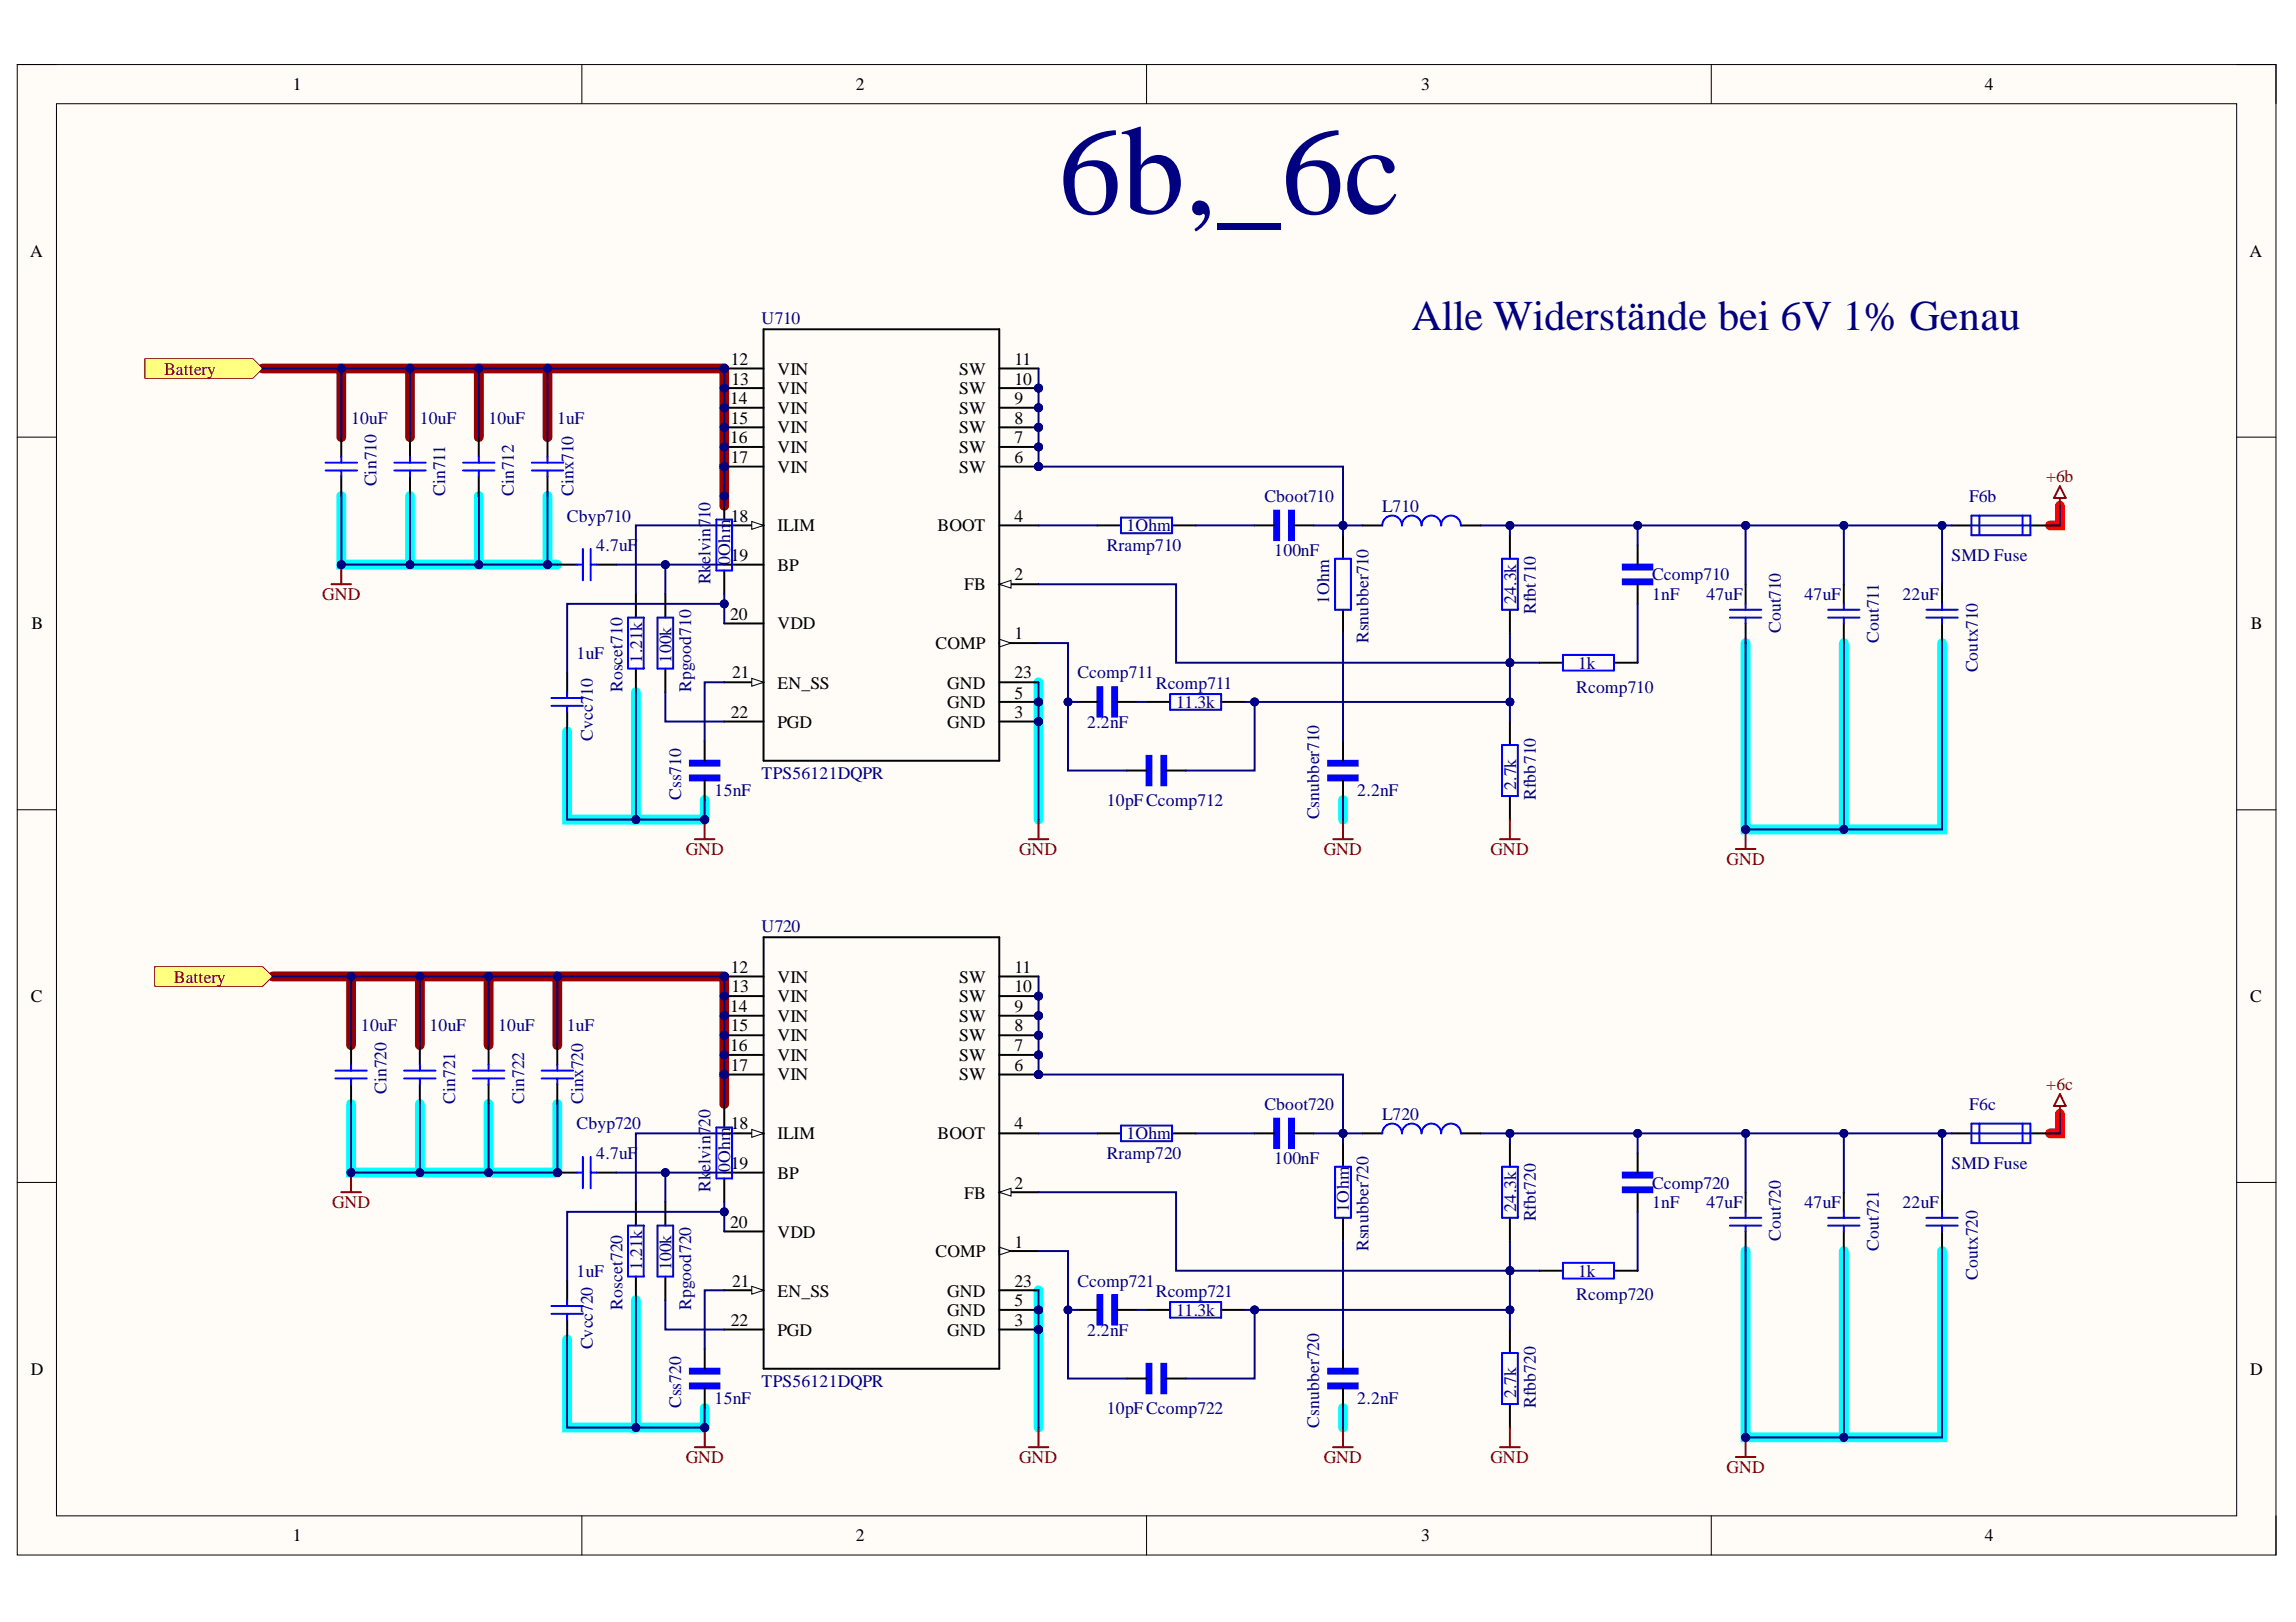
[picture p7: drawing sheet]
<svg xmlns="http://www.w3.org/2000/svg" width="297mm" height="210mm" viewBox="0 0 297 210" stroke-linecap="round" stroke-linejoin="round" font-family="sans-serif">
<defs><g id="words">
<text font-size="16.5" fill="#000080" x="136.9" y="27.6">6b,_6c</text>
<text font-size="5.5" fill="#000080" x="182.6" y="42.7">Alle Widerstände bei 6V 1% Genau</text>
<g font-size="2.3">
<text x="37.9" y="11.7">1</text>
<text x="110.7" y="11.7">2</text>
<text x="183.9" y="11.7">3</text>
<text x="256.8" y="11.7">4</text>
<text x="3.9" y="33.3">A</text>
<text x="291" y="33.3">A</text>
<text x="94.6" y="47.2">12</text>
<text x="131.3" y="47.2">11</text>
<text x="94.5" y="52.3">14</text>
<text x="94.6" y="49.8">13</text>
<text x="100.6" y="48.5">VIN</text>
<text x="100.6" y="51">VIN</text>
<text x="100.6" y="53.6">VIN</text>
<text x="124.1" y="53.6">SW</text>
<text x="124.1" y="51">SW</text>
<text x="124.1" y="48.5">SW</text>
<text x="131.3" y="52.3">9</text>
<text x="131.3" y="49.8">10</text>
<text x="94.5" y="57.4">16</text>
<text x="94.6" y="54.8">15</text>
<text x="94.6" y="59.9">17</text>
<text x="100.6" y="56.1">VIN</text>
<text x="100.6" y="58.6">VIN</text>
<text x="124.1" y="58.6">SW</text>
<text x="124.1" y="56.1">SW</text>
<text x="131.3" y="59.9">6</text>
<text x="131.3" y="57.4">7</text>
<text x="131.3" y="54.8">8</text>
<text x="100.6" y="61.2">VIN</text>
<text x="124.1" y="61.2">SW</text>
<text x="94.6" y="67.5">18</text>
<text x="100.6" y="68.8">ILIM</text>
<text x="121.3" y="68.8">BOOT</text>
<text x="131.3" y="67.5">4</text>
<text x="94.6" y="72.6">19</text>
<text x="100.6" y="73.8">BP</text>
<text x="124.8" y="76.4">FB</text>
<text x="131.3" y="75.1">2</text>
<text x="4.1" y="81.4">B</text>
<text x="94.5" y="80.2">20</text>
<text x="100.6" y="81.4">VDD</text>
<text x="121" y="84">COMP</text>
<text x="131.3" y="82.7">1</text>
<text x="291.2" y="81.4">B</text>
<text x="94.7" y="87.8">21</text>
<text x="100.6" y="89.1">EN_SS</text>
<text x="122.6" y="89.1">GND</text>
<text x="131.3" y="87.8">23</text>
<text x="94.6" y="92.9">22</text>
<text x="100.6" y="94.2">PGD</text>
<text x="122.6" y="94.2">GND</text>
<text x="122.6" y="91.7">GND</text>
<text x="131.3" y="92.9">3</text>
<text x="131.3" y="90.4">5</text>
<text x="94.6" y="125.9">12</text>
<text x="131.3" y="125.9">11</text>
<text x="4" y="129.7">C</text>
<text x="94.5" y="130.9">14</text>
<text x="94.6" y="128.4">13</text>
<text x="100.6" y="127.1">VIN</text>
<text x="100.6" y="129.7">VIN</text>
<text x="124.1" y="129.7">SW</text>
<text x="124.1" y="127.1">SW</text>
<text x="131.3" y="130.9">9</text>
<text x="131.3" y="128.4">10</text>
<text x="291.1" y="129.7">C</text>
<text x="94.5" y="136">16</text>
<text x="94.6" y="133.5">15</text>
<text x="100.6" y="132.2">VIN</text>
<text x="100.6" y="134.7">VIN</text>
<text x="100.6" y="137.3">VIN</text>
<text x="124.1" y="137.3">SW</text>
<text x="124.1" y="134.7">SW</text>
<text x="124.1" y="132.2">SW</text>
<text x="131.3" y="136">7</text>
<text x="131.3" y="133.5">8</text>
<text x="94.6" y="138.6">17</text>
<text x="100.6" y="139.8">VIN</text>
<text x="124.1" y="139.8">SW</text>
<text x="131.3" y="138.6">6</text>
<text x="94.6" y="146.2">18</text>
<text x="100.6" y="147.4">ILIM</text>
<text x="121.3" y="147.4">BOOT</text>
<text x="131.3" y="146.2">4</text>
<text x="94.6" y="151.3">19</text>
<text x="100.6" y="152.6">BP</text>
<text x="124.8" y="155.1">FB</text>
<text x="131.3" y="153.8">2</text>
<text x="94.5" y="158.9">20</text>
<text x="100.6" y="160.2">VDD</text>
<text x="131.3" y="161.4">1</text>
<text x="94.7" y="166.5">21</text>
<text x="100.6" y="167.8">EN_SS</text>
<text x="121" y="162.7">COMP</text>
<text x="122.6" y="167.8">GND</text>
<text x="131.3" y="166.5">23</text>
<text x="94.6" y="171.6">22</text>
<text x="100.6" y="172.9">PGD</text>
<text x="122.6" y="172.9">GND</text>
<text x="122.6" y="170.3">GND</text>
<text x="131.3" y="171.6">3</text>
<text x="131.3" y="169">5</text>
<text x="4" y="177.9">D</text>
<text x="291.1" y="177.9">D</text>
<text x="37.9" y="199.5">1</text>
<text x="110.7" y="199.5">2</text>
<text x="183.9" y="199.5">3</text>
<text x="256.8" y="199.5">4</text>
</g>
<g font-size="2.3" fill="#000080">
<text x="98.5" y="41.9">U710</text>
<text x="45.4" y="54.8">10uF</text>
<text x="54.3" y="54.8">10uF</text>
<text x="63.2" y="54.8">10uF</text>
<text x="72.1" y="54.8">1uF</text>
<text x="48.7" y="62.9" transform="rotate(-90 48.7 62.9)">Cin710</text>
<text x="57.6" y="64.2" transform="rotate(-90 57.6 64.2)">Cin711</text>
<text x="66.5" y="64.2" transform="rotate(-90 66.5 64.2)">Cin712</text>
<text x="74.2" y="64.2" transform="rotate(-90 74.2 64.2)">Cinx710</text>
<text x="163.6" y="65">Cboot710</text>
<text x="254.8" y="65">F6b</text>
<text x="73.3" y="67.5">Cbyp710</text>
<text x="77.1" y="71.3">4.7uF</text>
<text x="143.2" y="71.3">Rramp710</text>
<text x="145.7" y="68.8">1Ohm</text>
<text x="164.8" y="72">100nF</text>
<text x="178.8" y="66.2">L710</text>
<text x="91.9" y="75.6" transform="rotate(-90 91.9 75.6)">Rk</text>
<text x="91.9" y="73" transform="rotate(-90 91.9 73)">elvin710</text>
<text x="94.5" y="73.1" transform="rotate(-90 94.5 73.1)">0Ohm</text>
<text x="213.7" y="77.6">1nF</text>
<text x="213.7" y="75.1">Ccomp710</text>
<text x="220.8" y="77.6">47uF</text>
<text x="233.4" y="77.6">47uF</text>
<text x="246.1" y="77.6">22uF</text>
<text x="252.5" y="72.6">SMD Fuse</text>
<text x="172" y="78.1" transform="rotate(-90 172 78.1)">1Ohm</text>
<text x="177" y="83.2" transform="rotate(-90 177 83.2)">Rsnubber710</text>
<text x="196.1" y="78.1" transform="rotate(-90 196.1 78.1)">24.3k</text>
<text x="198.7" y="79.4" transform="rotate(-90 198.7 79.4)">Rfbt710</text>
<text x="230.4" y="81.9" transform="rotate(-90 230.4 81.9)">Cout710</text>
<text x="243.1" y="83.2" transform="rotate(-90 243.1 83.2)">Cout711</text>
<text x="74.6" y="85.2">1uF</text>
<text x="80.5" y="89.6" transform="rotate(-90 80.5 89.6)">Roscet710</text>
<text x="83.1" y="85.8" transform="rotate(-90 83.1 85.8)">1.21k</text>
<text x="86.9" y="85.8" transform="rotate(-90 86.9 85.8)">100k</text>
<text x="89.4" y="89.6" transform="rotate(-90 89.4 89.6)">Rpgood710</text>
<text x="139.4" y="87.8">Ccomp711</text>
<text x="149.5" y="89.1">Rcomp711</text>
<text x="203.9" y="89.6">Rcomp710</text>
<text x="204.2" y="86.5">1k</text>
<text x="255.9" y="87" transform="rotate(-90 255.9 87)">Coutx710</text>
<text x="76.7" y="95.9" transform="rotate(-90 76.7 95.9)">Cvcc710</text>
<text x="140.7" y="94.2">2.2nF</text>
<text x="152.2" y="91.7">11.3k</text>
<text x="98.5" y="100.8">TPS56121DQPR</text>
<text x="88.1" y="103.5" transform="rotate(-90 88.1 103.5)">Css710</text>
<text x="92.4" y="103.1">15nF</text>
<text x="143.2" y="104.3">10pFCcomp712</text>
<text x="170.7" y="106" transform="rotate(-90 170.7 106)">Csnubber710</text>
<text x="175.6" y="103.1">2.2nF</text>
<text x="196.1" y="102.2" transform="rotate(-90 196.1 102.2)">2.7k</text>
<text x="198.7" y="103.5" transform="rotate(-90 198.7 103.5)">Rfbb710</text>
<text x="98.5" y="120.6">U720</text>
<text x="46.7" y="133.5">10uF</text>
<text x="55.6" y="133.5">10uF</text>
<text x="64.5" y="133.5">10uF</text>
<text x="73.3" y="133.5">1uF</text>
<text x="50" y="141.6" transform="rotate(-90 50 141.6)">Cin720</text>
<text x="58.9" y="142.9" transform="rotate(-90 58.9 142.9)">Cin721</text>
<text x="67.8" y="142.9" transform="rotate(-90 67.8 142.9)">Cin722</text>
<text x="75.4" y="142.9" transform="rotate(-90 75.4 142.9)">Cinx720</text>
<text x="163.6" y="143.6">Cboot720</text>
<text x="254.8" y="143.6">F6c</text>
<text x="74.6" y="146.2">Cbyp720</text>
<text x="145.7" y="147.4">1Ohm</text>
<text x="178.8" y="144.9">L720</text>
<text x="77.1" y="150">4.7uF</text>
<text x="91.9" y="154.3" transform="rotate(-90 91.9 154.3)">Rk</text>
<text x="91.9" y="151.6" transform="rotate(-90 91.9 151.6)">elvin720</text>
<text x="94.5" y="151.7" transform="rotate(-90 94.5 151.7)">0Ohm</text>
<text x="143.2" y="150">Rramp720</text>
<text x="164.8" y="150.6">100nF</text>
<text x="213.7" y="153.8">Ccomp720</text>
<text x="252.5" y="151.3">SMD Fuse</text>
<text x="174.5" y="156.8" transform="rotate(-90 174.5 156.8)">1Ohm</text>
<text x="177" y="161.9" transform="rotate(-90 177 161.9)">Rsnubber720</text>
<text x="196.1" y="156.8" transform="rotate(-90 196.1 156.8)">24.3k</text>
<text x="198.7" y="158.1" transform="rotate(-90 198.7 158.1)">Rfbt720</text>
<text x="213.7" y="156.4">1nF</text>
<text x="220.8" y="156.4">47uF</text>
<text x="230.4" y="160.6" transform="rotate(-90 230.4 160.6)">Cout720</text>
<text x="233.4" y="156.4">47uF</text>
<text x="243.1" y="161.9" transform="rotate(-90 243.1 161.9)">Cout721</text>
<text x="246.1" y="156.4">22uF</text>
<text x="74.6" y="165.2">1uF</text>
<text x="83.1" y="164.4" transform="rotate(-90 83.1 164.4)">1.21k</text>
<text x="86.9" y="164.4" transform="rotate(-90 86.9 164.4)">100k</text>
<text x="139.4" y="166.5">Ccomp721</text>
<text x="149.5" y="167.8">Rcomp721</text>
<text x="204.2" y="165.2">1k</text>
<text x="255.9" y="165.7" transform="rotate(-90 255.9 165.7)">Coutx720</text>
<text x="80.5" y="169.5" transform="rotate(-90 80.5 169.5)">Roscet720</text>
<text x="89.4" y="169.5" transform="rotate(-90 89.4 169.5)">Rpgood720</text>
<text x="140.7" y="172.9">2.2nF</text>
<text x="152.2" y="170.3">11.3k</text>
<text x="203.9" y="168.3">Rcomp720</text>
<text x="76.7" y="174.6" transform="rotate(-90 76.7 174.6)">Cvcc720</text>
<text x="98.5" y="179.4">TPS56121DQPR</text>
<text x="88.1" y="182.2" transform="rotate(-90 88.1 182.2)">Css720</text>
<text x="92.4" y="181.7">15nF</text>
<text x="143.2" y="183">10pFCcomp722</text>
<text x="170.7" y="184.8" transform="rotate(-90 170.7 184.8)">Csnubber720</text>
<text x="175.6" y="181.7">2.2nF</text>
<text x="196.1" y="181" transform="rotate(-90 196.1 181)">2.7k</text>
<text x="198.7" y="182.2" transform="rotate(-90 198.7 182.2)">Rfbb720</text>
</g>
<g font-size="2.3" fill="#800000">
<text x="21.2" y="48.5">Battery</text>
<text x="264.7" y="62.4">+6b</text>
<text x="41.7" y="77.6">GND</text>
<text x="88.7" y="110.7">GND</text>
<text x="131.9" y="110.7">GND</text>
<text x="171.3" y="110.7">GND</text>
<text x="192.8" y="110.7">GND</text>
<text x="223.4" y="111.9">GND</text>
<text x="22.5" y="127.1">Battery</text>
<text x="264.7" y="141.1">+6c</text>
<text x="43" y="156.4">GND</text>
<text x="88.7" y="189.3">GND</text>
<text x="131.9" y="189.3">GND</text>
<text x="171.3" y="189.3">GND</text>
<text x="192.8" y="189.3">GND</text>
<text x="223.4" y="190.6">GND</text>
</g>
</g></defs>
<path d="M2.2 8.4h292.2v192.8h-292.2z" fill-rule="evenodd" fill="#fffcf8"/>
<path d="M2.2 8.4h292.2v192.8h-292.2z" fill="none" stroke="#000" stroke-width=".13"/>
<path d="M7.3 13.4h282.1v182.8h-282.1z" fill-rule="evenodd" fill="#fffcf8"/>
<g fill="none" stroke="#000" stroke-width=".13">
<path d="M2.2 8.3h5.1M7.3 13.4h282.1v182.8h-282.1zM75.3 8.3v5.1M148.3 8.3v5.1M221.4 8.4v5M289.4 8.4h5v5M2.2 56.6h5.1M289.4 56.6h5M2.2 104.8h5.1M289.4 104.8h5M2.2 153h5.1M289.4 153h5"/>
<path d="M75.3 196.2v5M148.3 196.2v5M221.4 196.2v5M294.4 196.2v5"/>
</g>
<g fill="none" stroke="#0ff" stroke-width="1.3">
<path d="M44.2 64.2v8.9h26.6M53 64.2v8.9M61.9 64.2v8.9M70.8 64.2v8.9M70.8 73.1h1.3M73.4 94.6v11.5h8.9M82.3 89.6v16.5h8.9v-2.6M134.4 88.3v17.8M225.8 83.2v24.1h12.7M238.5 83.2v24.1h12.7v-24.1M173.8 103.5v2.6M45.4 142.9v8.8h26.7v-8.8"/>
<path d="M54.3 142.9v8.8M63.2 142.9v8.8M73.4 173.3v11.4h8.9M82.3 168.2v16.5h8.9v-2.5M134.4 167v17.7M225.8 161.9v24.1h12.7M238.5 161.9v24.1h12.7v-24.1M173.8 182.2v2.5"/>
</g>
<path d="M34 47.7h59.7v17.8M44.2 47.7v8.9M53 47.7v8.9M61.9 47.7v8.9M70.8 47.7v8.9M35.3 126.4h36.8M45.4 126.4v8.9M54.3 126.4v8.9M63.2 126.4v8.9M72.1 126.4h21.6v16.5M72.1 126.4v8.9" fill="none" stroke="#980000" stroke-width="1.3"/>
<path d="M266.5 65.5v2.5h-1.3M266.5 144.1v2.6h-1.3" fill="none" stroke="#f00" stroke-width="1.3"/>
<circle cx="134.4" cy="93.4" r=".51" fill="#000080"/>
<circle cx="134.4" cy="93.4" r=".51" fill="none" stroke="#000080" stroke-width=".13"/>
<circle cx="134.4" cy="90.8" r=".51" fill="#000080"/>
<circle cx="134.4" cy="90.8" r=".51" fill="none" stroke="#000080" stroke-width=".13"/>
<circle cx="134.4" cy="60.4" r=".51" fill="#000080"/>
<circle cx="134.4" cy="60.4" r=".51" fill="none" stroke="#000080" stroke-width=".13"/>
<circle cx="134.4" cy="57.8" r=".51" fill="#000080"/>
<circle cx="134.4" cy="57.8" r=".51" fill="none" stroke="#000080" stroke-width=".13"/>
<circle cx="134.4" cy="55.3" r=".51" fill="#000080"/>
<circle cx="134.4" cy="55.3" r=".51" fill="none" stroke="#000080" stroke-width=".13"/>
<circle cx="134.4" cy="52.8" r=".51" fill="#000080"/>
<circle cx="134.4" cy="52.8" r=".51" fill="none" stroke="#000080" stroke-width=".13"/>
<circle cx="134.4" cy="50.2" r=".51" fill="#000080"/>
<circle cx="134.4" cy="50.2" r=".51" fill="none" stroke="#000080" stroke-width=".13"/>
<circle cx="93.7" cy="47.7" r=".51" fill="#000080"/>
<circle cx="93.7" cy="47.7" r=".51" fill="none" stroke="#000080" stroke-width=".13"/>
<circle cx="93.7" cy="50.2" r=".51" fill="#000080"/>
<circle cx="93.7" cy="50.2" r=".51" fill="none" stroke="#000080" stroke-width=".13"/>
<circle cx="93.7" cy="52.8" r=".51" fill="#000080"/>
<circle cx="93.7" cy="52.8" r=".51" fill="none" stroke="#000080" stroke-width=".13"/>
<circle cx="93.7" cy="55.3" r=".51" fill="#000080"/>
<circle cx="93.7" cy="55.3" r=".51" fill="none" stroke="#000080" stroke-width=".13"/>
<circle cx="93.7" cy="57.8" r=".51" fill="#000080"/>
<circle cx="93.7" cy="57.8" r=".51" fill="none" stroke="#000080" stroke-width=".13"/>
<circle cx="93.7" cy="60.4" r=".51" fill="#000080"/>
<circle cx="93.7" cy="60.4" r=".51" fill="none" stroke="#000080" stroke-width=".13"/>
<path d="M129.3 83.2h5.1" fill="none" stroke="#000" stroke-width=".25"/>
<path d="M129.3 82.7l1.5 .5-1.5 .5z" fill="#f8fcff"/>
<path d="M129.3 82.7l1.5 .5-1.5 .5z" fill="none" stroke="#000" stroke-width=".13"/>
<path d="M129.3 75.6h5.1" fill="none" stroke="#000" stroke-width=".25"/>
<path d="M129.3 75.6l1.5-.5v1z" fill="#f8fcff"/>
<path d="M129.3 75.6l1.5-.5v1z" fill="none" stroke="#000" stroke-width=".13"/>
<path d="M129.3 93.4h5.1" fill="none" stroke="#000" stroke-width=".25"/>
<circle cx="134.4" cy="93.4" r=".51" fill="#000080"/>
<circle cx="134.4" cy="93.4" r=".51" fill="none" stroke="#000080" stroke-width=".13"/>
<path d="M129.3 68h5.1M129.3 90.8h5.1" fill="none" stroke="#000" stroke-width=".25"/>
<circle cx="134.4" cy="90.8" r=".51" fill="#000080"/>
<circle cx="134.4" cy="90.8" r=".51" fill="none" stroke="#000080" stroke-width=".13"/>
<path d="M129.3 60.4h5.1" fill="none" stroke="#000" stroke-width=".25"/>
<circle cx="134.4" cy="60.4" r=".51" fill="#000080"/>
<circle cx="134.4" cy="60.4" r=".51" fill="none" stroke="#000080" stroke-width=".13"/>
<path d="M129.3 57.8h5.1" fill="none" stroke="#000" stroke-width=".25"/>
<circle cx="134.4" cy="57.8" r=".51" fill="#000080"/>
<circle cx="134.4" cy="57.8" r=".51" fill="none" stroke="#000080" stroke-width=".13"/>
<path d="M129.3 55.3h5.1" fill="none" stroke="#000" stroke-width=".25"/>
<circle cx="134.4" cy="55.3" r=".51" fill="#000080"/>
<circle cx="134.4" cy="55.3" r=".51" fill="none" stroke="#000080" stroke-width=".13"/>
<path d="M129.3 52.8h5.1" fill="none" stroke="#000" stroke-width=".25"/>
<circle cx="134.4" cy="52.8" r=".51" fill="#000080"/>
<circle cx="134.4" cy="52.8" r=".51" fill="none" stroke="#000080" stroke-width=".13"/>
<path d="M129.3 50.2h5.1" fill="none" stroke="#000" stroke-width=".25"/>
<circle cx="134.4" cy="50.2" r=".51" fill="#000080"/>
<circle cx="134.4" cy="50.2" r=".51" fill="none" stroke="#000080" stroke-width=".13"/>
<path d="M93.7 47.7h5.1M129.3 47.7h5.1" fill="none" stroke="#000" stroke-width=".25"/>
<circle cx="93.7" cy="47.7" r=".51" fill="#000080"/>
<circle cx="93.7" cy="47.7" r=".51" fill="none" stroke="#000080" stroke-width=".13"/>
<path d="M93.7 50.2h5.1" fill="none" stroke="#000" stroke-width=".25"/>
<circle cx="93.7" cy="50.2" r=".51" fill="#000080"/>
<circle cx="93.7" cy="50.2" r=".51" fill="none" stroke="#000080" stroke-width=".13"/>
<path d="M93.7 52.8h5.1" fill="none" stroke="#000" stroke-width=".25"/>
<circle cx="93.7" cy="52.8" r=".51" fill="#000080"/>
<circle cx="93.7" cy="52.8" r=".51" fill="none" stroke="#000080" stroke-width=".13"/>
<path d="M93.7 55.3h5.1" fill="none" stroke="#000" stroke-width=".25"/>
<circle cx="93.7" cy="55.3" r=".51" fill="#000080"/>
<circle cx="93.7" cy="55.3" r=".51" fill="none" stroke="#000080" stroke-width=".13"/>
<path d="M93.7 57.8h5.1" fill="none" stroke="#000" stroke-width=".25"/>
<circle cx="93.7" cy="57.8" r=".51" fill="#000080"/>
<circle cx="93.7" cy="57.8" r=".51" fill="none" stroke="#000080" stroke-width=".13"/>
<path d="M93.7 60.4h5.1" fill="none" stroke="#000" stroke-width=".25"/>
<circle cx="93.7" cy="60.4" r=".51" fill="#000080"/>
<circle cx="93.7" cy="60.4" r=".51" fill="none" stroke="#000080" stroke-width=".13"/>
<path d="M93.7 68h5.1" fill="none" stroke="#000" stroke-width=".25"/>
<path d="M97.3 67.5l1.5 .5-1.5 .5z" fill="#f8fcff"/>
<path d="M97.3 67.5l1.5 .5-1.5 .5z" fill="none" stroke="#000" stroke-width=".13"/>
<path d="M93.7 73.1h5.1M93.7 80.7h5.1M93.7 88.3h5.1" fill="none" stroke="#000" stroke-width=".25"/>
<path d="M97.3 87.8l1.5 .5-1.5 .5z" fill="#f8fcff"/>
<path d="M97.3 87.8l1.5 .5-1.5 .5z" fill="none" stroke="#000" stroke-width=".13"/>
<g fill="none" stroke="#000" stroke-width=".25">
<path d="M44.2 56.6v2.5M53 56.6v2.5M61.9 56.6v2.5M70.8 56.6v2.5M98.8 42.6h30.5v55.8h-30.5zM44.2 61.6v2.6M53 61.6v2.6M61.9 61.6v2.6M70.8 61.6v2.6M72.1 73.1h2.5M77.2 73.1h2.5M86.1 76.9v3"/>
<path d="M86.1 86.5v3.1M93.7 93.4h5.1M129.3 88.3h5.1"/>
</g>
<path d="M42.9 75.6h2.5M44.2 73.1v2.5M133.1 108.6h2.5M134.4 106.1v2.5" fill="none" stroke="#800000" stroke-width=".25"/>
<g fill="none" stroke="#00f" stroke-width=".25">
<path d="M42.1 59.9h4.1M44.2 59.1v.8M51 59.9h4.1M53 59.1v.8M59.9 59.9h4.1M61.9 59.1v.8M68.8 59.9h4.1M70.8 59.1v.8M42.1 60.9h4.1M44.2 60.9v.7M51 60.9h4.1M53 60.9v.7"/>
<path d="M59.9 60.9h4.1M61.9 60.9v.7M68.8 60.9h4.1M70.8 60.9v.7M74.6 73.1h.8M75.4 71v4.1M76.4 71v4.1M76.4 73.1h.8M85.1 79.9h2v6.6h-2z"/>
</g>
<circle cx="44.2" cy="73.1" r=".51" fill="#000080"/>
<circle cx="44.2" cy="73.1" r=".51" fill="none" stroke="#000080" stroke-width=".13"/>
<path d="M89.9 108.6h2.5M91.2 106.1v2.5" fill="none" stroke="#800000" stroke-width=".25"/>
<circle cx="91.2" cy="106.1" r=".51" fill="#000080"/>
<circle cx="91.2" cy="106.1" r=".51" fill="none" stroke="#000080" stroke-width=".13"/>
<g fill="none" stroke="#000" stroke-width=".25">
<path d="M82.3 76.9v3M142 68h3M151.6 68h3.1M173.8 69.3v3M173.8 78.9v3.1M195.3 69.3v3M195.3 78.9v3.1M225.8 75.6v2.5M238.5 75.6v2.5M82.3 86.5v3.1M148.3 90.8h3.1M158 90.8h3"/>
<path d="M195.3 93.4v3M199.2 85.8h3M208.8 85.8h3.1M225.8 80.7v2.5M238.5 80.7v2.5M195.3 103v3.1"/>
</g>
<g fill="none" stroke="#00f" stroke-width=".25">
<path d="M81.3 79.9h2v6.6h-2zM145 67h6.6v2h-6.6zM172.7 72.3h2.1v6.6h-2.1zM194.3 72.3h2.1v6.6h-2.1zM223.8 79.9h4.1M223.8 78.9h4.1M225.8 78.1v.8M225.8 79.9v.8M236.5 79.9h4.1M236.5 78.9h4.1M238.5 78.1v.8M238.5 79.9v.8"/>
<path d="M151.4 89.8h6.6v2h-6.6zM194.3 96.4h2.1v6.6h-2.1zM202.2 84.7h6.6v2.1h-6.6z"/>
</g>
<path d="M172.5 108.6h2.5M173.8 106.1v2.5M194.1 108.6h2.5M195.3 106.1v2.5M224.6 109.9h2.5M225.8 107.3v2.6" fill="none" stroke="#800000" stroke-width=".25"/>
<circle cx="225.8" cy="107.3" r=".51" fill="#000080"/>
<circle cx="225.8" cy="107.3" r=".51" fill="none" stroke="#000080" stroke-width=".13"/>
<path d="M251.2 75.6v2.5M251.2 80.7v2.5" fill="none" stroke="#000" stroke-width=".25"/>
<path d="M249.2 79.9h4.1M249.2 78.9h4.1M251.2 78.1v.8M251.2 79.9v.8" fill="none" stroke="#00f" stroke-width=".25"/>
<path d="M18.7 46.4h14l1.3 1.3-1.3 1.3h-14z" fill-rule="evenodd" fill="#ffff80"/>
<path d="M18.7 46.4h14l1.3 1.3-1.3 1.3h-14z" fill="none" stroke="#800000" stroke-width=".13"/>
<path d="M266.5 62.9l.8 1.5h-1.6zM266.5 64.4v1.1" fill="none" stroke="#800000" stroke-width=".25"/>
<circle cx="134.4" cy="172.1" r=".51" fill="#000080"/>
<circle cx="134.4" cy="172.1" r=".51" fill="none" stroke="#000080" stroke-width=".13"/>
<circle cx="134.4" cy="169.5" r=".51" fill="#000080"/>
<circle cx="134.4" cy="169.5" r=".51" fill="none" stroke="#000080" stroke-width=".13"/>
<circle cx="134.4" cy="139.1" r=".51" fill="#000080"/>
<circle cx="134.4" cy="139.1" r=".51" fill="none" stroke="#000080" stroke-width=".13"/>
<circle cx="134.4" cy="136.5" r=".51" fill="#000080"/>
<circle cx="134.4" cy="136.5" r=".51" fill="none" stroke="#000080" stroke-width=".13"/>
<circle cx="134.4" cy="134" r=".51" fill="#000080"/>
<circle cx="134.4" cy="134" r=".51" fill="none" stroke="#000080" stroke-width=".13"/>
<circle cx="134.4" cy="131.4" r=".51" fill="#000080"/>
<circle cx="134.4" cy="131.4" r=".51" fill="none" stroke="#000080" stroke-width=".13"/>
<circle cx="134.4" cy="128.9" r=".51" fill="#000080"/>
<circle cx="134.4" cy="128.9" r=".51" fill="none" stroke="#000080" stroke-width=".13"/>
<circle cx="93.7" cy="126.4" r=".51" fill="#000080"/>
<circle cx="93.7" cy="126.4" r=".51" fill="none" stroke="#000080" stroke-width=".13"/>
<circle cx="93.7" cy="128.9" r=".51" fill="#000080"/>
<circle cx="93.7" cy="128.9" r=".51" fill="none" stroke="#000080" stroke-width=".13"/>
<circle cx="93.7" cy="131.4" r=".51" fill="#000080"/>
<circle cx="93.7" cy="131.4" r=".51" fill="none" stroke="#000080" stroke-width=".13"/>
<circle cx="93.7" cy="134" r=".51" fill="#000080"/>
<circle cx="93.7" cy="134" r=".51" fill="none" stroke="#000080" stroke-width=".13"/>
<circle cx="93.7" cy="136.5" r=".51" fill="#000080"/>
<circle cx="93.7" cy="136.5" r=".51" fill="none" stroke="#000080" stroke-width=".13"/>
<circle cx="93.7" cy="139.1" r=".51" fill="#000080"/>
<circle cx="93.7" cy="139.1" r=".51" fill="none" stroke="#000080" stroke-width=".13"/>
<path d="M129.3 161.9h5.1" fill="none" stroke="#000" stroke-width=".25"/>
<path d="M129.3 161.4l1.5 .5-1.5 .5z" fill="#f8fcff"/>
<path d="M129.3 161.4l1.5 .5-1.5 .5z" fill="none" stroke="#000" stroke-width=".13"/>
<path d="M129.3 154.3h5.1" fill="none" stroke="#000" stroke-width=".25"/>
<path d="M129.3 154.3l1.5-.5v1z" fill="#f8fcff"/>
<path d="M129.3 154.3l1.5-.5v1z" fill="none" stroke="#000" stroke-width=".13"/>
<path d="M129.3 172.1h5.1" fill="none" stroke="#000" stroke-width=".25"/>
<circle cx="134.4" cy="172.1" r=".51" fill="#000080"/>
<circle cx="134.4" cy="172.1" r=".51" fill="none" stroke="#000080" stroke-width=".13"/>
<path d="M129.3 146.7h5.1M129.3 169.5h5.1" fill="none" stroke="#000" stroke-width=".25"/>
<circle cx="134.4" cy="169.5" r=".51" fill="#000080"/>
<circle cx="134.4" cy="169.5" r=".51" fill="none" stroke="#000080" stroke-width=".13"/>
<path d="M129.3 139.1h5.1" fill="none" stroke="#000" stroke-width=".25"/>
<circle cx="134.4" cy="139.1" r=".51" fill="#000080"/>
<circle cx="134.4" cy="139.1" r=".51" fill="none" stroke="#000080" stroke-width=".13"/>
<path d="M129.3 136.5h5.1" fill="none" stroke="#000" stroke-width=".25"/>
<circle cx="134.4" cy="136.5" r=".51" fill="#000080"/>
<circle cx="134.4" cy="136.5" r=".51" fill="none" stroke="#000080" stroke-width=".13"/>
<path d="M129.3 134h5.1" fill="none" stroke="#000" stroke-width=".25"/>
<circle cx="134.4" cy="134" r=".51" fill="#000080"/>
<circle cx="134.4" cy="134" r=".51" fill="none" stroke="#000080" stroke-width=".13"/>
<path d="M129.3 131.4h5.1" fill="none" stroke="#000" stroke-width=".25"/>
<circle cx="134.4" cy="131.4" r=".51" fill="#000080"/>
<circle cx="134.4" cy="131.4" r=".51" fill="none" stroke="#000080" stroke-width=".13"/>
<path d="M129.3 128.9h5.1" fill="none" stroke="#000" stroke-width=".25"/>
<circle cx="134.4" cy="128.9" r=".51" fill="#000080"/>
<circle cx="134.4" cy="128.9" r=".51" fill="none" stroke="#000080" stroke-width=".13"/>
<path d="M93.7 126.4h5.1M129.3 126.4h5.1" fill="none" stroke="#000" stroke-width=".25"/>
<circle cx="93.7" cy="126.4" r=".51" fill="#000080"/>
<circle cx="93.7" cy="126.4" r=".51" fill="none" stroke="#000080" stroke-width=".13"/>
<path d="M93.7 128.9h5.1" fill="none" stroke="#000" stroke-width=".25"/>
<circle cx="93.7" cy="128.9" r=".51" fill="#000080"/>
<circle cx="93.7" cy="128.9" r=".51" fill="none" stroke="#000080" stroke-width=".13"/>
<path d="M93.7 131.4h5.1" fill="none" stroke="#000" stroke-width=".25"/>
<circle cx="93.7" cy="131.4" r=".51" fill="#000080"/>
<circle cx="93.7" cy="131.4" r=".51" fill="none" stroke="#000080" stroke-width=".13"/>
<path d="M93.7 134h5.1" fill="none" stroke="#000" stroke-width=".25"/>
<circle cx="93.7" cy="134" r=".51" fill="#000080"/>
<circle cx="93.7" cy="134" r=".51" fill="none" stroke="#000080" stroke-width=".13"/>
<path d="M93.7 136.5h5.1" fill="none" stroke="#000" stroke-width=".25"/>
<circle cx="93.7" cy="136.5" r=".51" fill="#000080"/>
<circle cx="93.7" cy="136.5" r=".51" fill="none" stroke="#000080" stroke-width=".13"/>
<path d="M93.7 139.1h5.1" fill="none" stroke="#000" stroke-width=".25"/>
<circle cx="93.7" cy="139.1" r=".51" fill="#000080"/>
<circle cx="93.7" cy="139.1" r=".51" fill="none" stroke="#000080" stroke-width=".13"/>
<path d="M93.7 146.7h5.1" fill="none" stroke="#000" stroke-width=".25"/>
<path d="M97.3 146.2l1.5 .5-1.5 .5z" fill="#f8fcff"/>
<path d="M97.3 146.2l1.5 .5-1.5 .5z" fill="none" stroke="#000" stroke-width=".13"/>
<path d="M93.7 151.7h5.1M93.7 159.4h5.1M93.7 167h5.1" fill="none" stroke="#000" stroke-width=".25"/>
<path d="M97.3 166.5l1.5 .5-1.5 .5z" fill="#f8fcff"/>
<path d="M97.3 166.5l1.5 .5-1.5 .5z" fill="none" stroke="#000" stroke-width=".13"/>
<path d="M45.4 135.3v2.5M54.3 135.3v2.5M63.2 135.3v2.5M72.1 135.3v2.5M98.8 121.3h30.5v55.8h-30.5zM45.4 140.3v2.6M54.3 140.3v2.6M63.2 140.3v2.6M72.1 140.3v2.6M93.7 172.1h5.1M129.3 167h5.1" fill="none" stroke="#000" stroke-width=".25"/>
<path d="M133.1 187.3h2.5M134.4 184.7v2.6" fill="none" stroke="#800000" stroke-width=".25"/>
<g fill="none" stroke="#00f" stroke-width=".25">
<path d="M43.4 139.6h4.1M43.4 138.6h4.1M45.4 137.8v.8M45.4 139.6v.7M52.3 139.6h4M52.3 138.6h4M54.3 137.8v.8M54.3 139.6v.7M61.2 139.6h4M61.2 138.6h4M63.2 137.8v.8M63.2 139.6v.7"/>
<path d="M70.1 139.6h4M70.1 138.6h4M72.1 137.8v.8M72.1 139.6v.7"/>
</g>
<circle cx="72.1" cy="151.7" r=".51" fill="#000080"/>
<circle cx="72.1" cy="151.7" r=".51" fill="none" stroke="#000080" stroke-width=".13"/>
<path d="M72.1 151.7h2.5M77.2 151.7h2.5" fill="none" stroke="#000" stroke-width=".25"/>
<circle cx="72.1" cy="151.7" r=".51" fill="#000080"/>
<circle cx="72.1" cy="151.7" r=".51" fill="none" stroke="#000080" stroke-width=".13"/>
<path d="M74.6 151.7h.8M75.4 149.7v4.1M76.4 149.7v4.1M76.4 151.7h.8M85.1 158.6h2v6.6h-2z" fill="none" stroke="#00f" stroke-width=".25"/>
<path d="M86.1 155.6v3M86.1 165.2v3" fill="none" stroke="#000" stroke-width=".25"/>
<path d="M44.2 154.3h2.5M45.4 151.7v2.6" fill="none" stroke="#800000" stroke-width=".25"/>
<circle cx="45.4" cy="151.7" r=".51" fill="#000080"/>
<circle cx="45.4" cy="151.7" r=".51" fill="none" stroke="#000080" stroke-width=".13"/>
<path d="M89.9 187.3h2.5M91.2 184.7v2.6" fill="none" stroke="#800000" stroke-width=".25"/>
<circle cx="91.2" cy="184.7" r=".51" fill="#000080"/>
<circle cx="91.2" cy="184.7" r=".51" fill="none" stroke="#000080" stroke-width=".13"/>
<g fill="none" stroke="#000" stroke-width=".25">
<path d="M82.3 155.6v3M142 146.7h3M151.6 146.7h3.1M173.8 147.9v3.1M173.8 157.6v3M195.3 147.9v3.1M195.3 157.6v3M225.8 154.3v2.5M225.8 159.4v2.5M238.5 154.3v2.5M238.5 159.4v2.5M82.3 165.2v3"/>
<path d="M148.3 169.5h3.1M158 169.5h3M195.3 172.1v3M199.2 164.4h3M208.8 164.4h3.1M195.3 181.7v3"/>
</g>
<g fill="none" stroke="#00f" stroke-width=".25">
<path d="M81.3 158.6h2v6.6h-2zM145 145.7h6.6v2h-6.6zM172.7 151h2.1v6.6h-2.1zM194.3 151h2.1v6.6h-2.1zM223.8 158.6h4.1M223.8 157.6h4.1M225.8 156.8v.8M225.8 158.6v.8M236.5 158.6h4.1M236.5 157.6h4.1M238.5 156.8v.8M238.5 158.6v.8"/>
<path d="M151.4 168.5h6.6v2h-6.6zM194.3 175.1h2.1v6.6h-2.1zM202.2 163.4h6.6v2.1h-6.6z"/>
</g>
<path d="M172.5 187.3h2.5M173.8 184.7v2.6M194.1 187.3h2.5M195.3 184.7v2.6M224.6 188.6h2.5M225.8 186v2.6" fill="none" stroke="#800000" stroke-width=".25"/>
<circle cx="225.8" cy="186" r=".51" fill="#000080"/>
<circle cx="225.8" cy="186" r=".51" fill="none" stroke="#000080" stroke-width=".13"/>
<path d="M251.2 154.3v2.5M251.2 159.4v2.5" fill="none" stroke="#000" stroke-width=".25"/>
<path d="M249.2 158.6h4.1M249.2 157.6h4.1M251.2 156.8v.8M251.2 158.6v.8" fill="none" stroke="#00f" stroke-width=".25"/>
<path d="M20 125.1h14l1.3 1.3-1.3 1.2h-14z" fill-rule="evenodd" fill="#ffff80"/>
<path d="M20 125.1h14l1.3 1.3-1.3 1.2h-14z" fill="none" stroke="#800000" stroke-width=".13"/>
<path d="M266.5 141.6l.8 1.5h-1.6zM266.5 143.1v1" fill="none" stroke="#800000" stroke-width=".25"/>
<path d="M148.3 97.8h.7v3.8h-.7z" fill-rule="evenodd" fill="#00f"/>
<path d="M148.3 97.8h.7v3.8h-.7z" fill="none" stroke="#00f" stroke-width=".25"/>
<path d="M150.2 97.8h.7v3.8h-.7z" fill-rule="evenodd" fill="#00f"/>
<path d="M150.2 97.8h.7v3.8h-.7z" fill="none" stroke="#00f" stroke-width=".25"/>
<path d="M145.8 99.7h2.5M150.9 99.7h2.5" fill="none" stroke="#000" stroke-width=".25"/>
<path d="M142 88.9h.6v3.8h-.6z" fill-rule="evenodd" fill="#00f"/>
<path d="M142 88.9h.6v3.8h-.6z" fill="none" stroke="#00f" stroke-width=".25"/>
<path d="M143.9 88.9h.6v3.8h-.6z" fill-rule="evenodd" fill="#00f"/>
<path d="M143.9 88.9h.6v3.8h-.6z" fill="none" stroke="#00f" stroke-width=".25"/>
<path d="M139.4 90.8h2.6M144.5 90.8h2.6" fill="none" stroke="#000" stroke-width=".25"/>
<path d="M210 75h3.8v.6h-3.8z" fill-rule="evenodd" fill="#00f"/>
<path d="M210 75h3.8v.6h-3.8z" fill="none" stroke="#00f" stroke-width=".25"/>
<path d="M210 73.1h3.8v.6h-3.8z" fill-rule="evenodd" fill="#00f"/>
<path d="M210 73.1h3.8v.6h-3.8z" fill="none" stroke="#00f" stroke-width=".25"/>
<path d="M211.9 70.5v2.6M211.9 75.6v2.5" fill="none" stroke="#000" stroke-width=".25"/>
<path d="M166.8 66.1h.6v3.8h-.6z" fill-rule="evenodd" fill="#00f"/>
<path d="M166.8 66.1h.6v3.8h-.6z" fill="none" stroke="#00f" stroke-width=".25"/>
<path d="M164.8 66.1h.7v3.8h-.7z" fill-rule="evenodd" fill="#00f"/>
<path d="M164.8 66.1h.7v3.8h-.7z" fill="none" stroke="#00f" stroke-width=".25"/>
<path d="M162.3 68h2.5M167.4 68h2.5" fill="none" stroke="#000" stroke-width=".25"/>
<path d="M171.8 100.4h3.9v.6h-3.9z" fill-rule="evenodd" fill="#00f"/>
<path d="M171.8 100.4h3.9v.6h-3.9z" fill="none" stroke="#00f" stroke-width=".25"/>
<path d="M171.8 98.5h3.9v.6h-3.9z" fill-rule="evenodd" fill="#00f"/>
<path d="M171.8 98.5h3.9v.6h-3.9z" fill="none" stroke="#00f" stroke-width=".25"/>
<path d="M173.8 95.9v2.6M173.8 101v2.5" fill="none" stroke="#000" stroke-width=".25"/>
<path d="M89.3 100.4h3.8v.6h-3.8z" fill-rule="evenodd" fill="#00f"/>
<path d="M89.3 100.4h3.8v.6h-3.8z" fill="none" stroke="#00f" stroke-width=".25"/>
<path d="M89.3 98.4h3.8v.7h-3.8z" fill-rule="evenodd" fill="#00f"/>
<path d="M89.3 98.4h3.8v.7h-3.8z" fill="none" stroke="#00f" stroke-width=".25"/>
<path d="M91.2 95.9v2.5M91.2 101v2.5" fill="none" stroke="#000" stroke-width=".25"/>
<path d="M148.3 176.5h.7v3.8h-.7z" fill-rule="evenodd" fill="#00f"/>
<path d="M148.3 176.5h.7v3.8h-.7z" fill="none" stroke="#00f" stroke-width=".25"/>
<path d="M150.2 176.5h.7v3.8h-.7z" fill-rule="evenodd" fill="#00f"/>
<path d="M150.2 176.5h.7v3.8h-.7z" fill="none" stroke="#00f" stroke-width=".25"/>
<path d="M145.8 178.4h2.5M150.9 178.4h2.5" fill="none" stroke="#000" stroke-width=".25"/>
<path d="M142 167.6h.6v3.8h-.6z" fill-rule="evenodd" fill="#00f"/>
<path d="M142 167.6h.6v3.8h-.6z" fill="none" stroke="#00f" stroke-width=".25"/>
<path d="M143.9 167.6h.6v3.8h-.6z" fill-rule="evenodd" fill="#00f"/>
<path d="M143.9 167.6h.6v3.8h-.6z" fill="none" stroke="#00f" stroke-width=".25"/>
<path d="M139.4 169.5h2.6M144.5 169.5h2.6" fill="none" stroke="#000" stroke-width=".25"/>
<path d="M210 153.7h3.8v.6h-3.8z" fill-rule="evenodd" fill="#00f"/>
<path d="M210 153.7h3.8v.6h-3.8z" fill="none" stroke="#00f" stroke-width=".25"/>
<path d="M210 151.8h3.8v.6h-3.8z" fill-rule="evenodd" fill="#00f"/>
<path d="M210 151.8h3.8v.6h-3.8z" fill="none" stroke="#00f" stroke-width=".25"/>
<path d="M211.9 149.2v2.6M211.9 154.3v2.5" fill="none" stroke="#000" stroke-width=".25"/>
<path d="M166.8 144.8h.6v3.8h-.6z" fill-rule="evenodd" fill="#00f"/>
<path d="M166.8 144.8h.6v3.8h-.6z" fill="none" stroke="#00f" stroke-width=".25"/>
<path d="M164.8 144.8h.7v3.8h-.7z" fill-rule="evenodd" fill="#00f"/>
<path d="M164.8 144.8h.7v3.8h-.7z" fill="none" stroke="#00f" stroke-width=".25"/>
<path d="M162.3 146.7h2.5M167.4 146.7h2.5" fill="none" stroke="#000" stroke-width=".25"/>
<path d="M171.8 179h3.9v.7h-3.9z" fill-rule="evenodd" fill="#00f"/>
<path d="M171.8 179h3.9v.7h-3.9z" fill="none" stroke="#00f" stroke-width=".25"/>
<path d="M171.8 177.1h3.9v.7h-3.9z" fill-rule="evenodd" fill="#00f"/>
<path d="M171.8 177.1h3.9v.7h-3.9z" fill="none" stroke="#00f" stroke-width=".25"/>
<path d="M173.8 174.6v2.5M173.8 179.7v2.5" fill="none" stroke="#000" stroke-width=".25"/>
<path d="M89.3 179h3.8v.7h-3.8z" fill-rule="evenodd" fill="#00f"/>
<path d="M89.3 179h3.8v.7h-3.8z" fill="none" stroke="#00f" stroke-width=".25"/>
<path d="M89.3 177.1h3.8v.7h-3.8z" fill-rule="evenodd" fill="#00f"/>
<g fill="none" stroke="#00f" stroke-width=".25">
<path d="M255.1 68h7.6M255.1 66.7h7.6v2.6h-7.6zM256.1 66.7v2.6M261.7 66.7v2.6M71.3 91.3h4.1M71.3 90.3h4.1M73.4 89.6v.7M73.4 91.3v.8M255.1 145.4h7.6v2.5h-7.6zM255.1 146.7h7.6M256.1 145.4v2.5M261.7 145.4v2.5"/>
<path d="M89.3 177.1h3.8v.7h-3.8z"/>
</g>
<path d="M252.5 68h2.6M262.7 68h2.5M73.4 87v2.6M73.4 92.1v2.5M252.5 146.7h2.6M262.7 146.7h2.5M91.2 174.6v2.5M91.2 179.7v2.5" fill="none" stroke="#000" stroke-width=".25"/>
<circle cx="93.7" cy="64.2" r=".51" fill="#000080"/>
<circle cx="93.7" cy="64.2" r=".51" fill="none" stroke="#000080" stroke-width=".13"/>
<path d="M93.7 64.2v3M93.7 73.8v3.1" fill="none" stroke="#000" stroke-width=".25"/>
<circle cx="93.7" cy="64.2" r=".51" fill="#000080"/>
<circle cx="93.7" cy="64.2" r=".51" fill="none" stroke="#000080" stroke-width=".13"/>
<path d="M92.7 67.2h2v6.6h-2zM92.7 145.9h2v6.6h-2zM71.3 170h4.1M71.3 169h4.1M73.4 168.2v.8M73.4 170v.8" fill="none" stroke="#00f" stroke-width=".25"/>
<path d="M93.7 142.9v3M93.7 152.5v3.1M73.4 165.7v2.5M73.4 170.8v2.5" fill="none" stroke="#000" stroke-width=".25"/>
<path d="M134.4 88.3v17.8" fill="none" stroke="#000080" stroke-width=".25"/>
<circle cx="134.4" cy="90.8" r=".51" fill="#000080"/>
<circle cx="134.4" cy="90.8" r=".51" fill="none" stroke="#000080" stroke-width=".13"/>
<circle cx="134.4" cy="93.4" r=".51" fill="#000080"/>
<circle cx="134.4" cy="93.4" r=".51" fill="none" stroke="#000080" stroke-width=".13"/>
<path d="M86.1 73.1v3.8" fill="none" stroke="#000080" stroke-width=".25"/>
<circle cx="86.1" cy="73.1" r=".51" fill="#000080"/>
<circle cx="86.1" cy="73.1" r=".51" fill="none" stroke="#000080" stroke-width=".13"/>
<path d="M134.4 47.7v12.7M93.7 68h-11.4v8.9M93.7 88.3h-2.5v7.6" fill="none" stroke="#000080" stroke-width=".25"/>
<circle cx="134.4" cy="50.2" r=".51" fill="#000080"/>
<circle cx="134.4" cy="50.2" r=".51" fill="none" stroke="#000080" stroke-width=".13"/>
<circle cx="134.4" cy="52.8" r=".51" fill="#000080"/>
<circle cx="134.4" cy="52.8" r=".51" fill="none" stroke="#000080" stroke-width=".13"/>
<circle cx="134.4" cy="55.3" r=".51" fill="#000080"/>
<circle cx="134.4" cy="55.3" r=".51" fill="none" stroke="#000080" stroke-width=".13"/>
<circle cx="134.4" cy="57.8" r=".51" fill="#000080"/>
<circle cx="134.4" cy="57.8" r=".51" fill="none" stroke="#000080" stroke-width=".13"/>
<circle cx="134.4" cy="60.4" r=".51" fill="#000080"/>
<circle cx="134.4" cy="60.4" r=".51" fill="none" stroke="#000080" stroke-width=".13"/>
<path d="M82.3 89.6v16.5h8.9" fill="none" stroke="#000080" stroke-width=".25"/>
<circle cx="82.3" cy="106.1" r=".51" fill="#000080"/>
<circle cx="82.3" cy="106.1" r=".51" fill="none" stroke="#000080" stroke-width=".13"/>
<circle cx="91.2" cy="106.1" r=".51" fill="#000080"/>
<circle cx="91.2" cy="106.1" r=".51" fill="none" stroke="#000080" stroke-width=".13"/>
<path d="M169.9 68h3.9" fill="none" stroke="#000080" stroke-width=".25"/>
<circle cx="173.7" cy="68" r=".51" fill="#000080"/>
<circle cx="173.7" cy="68" r=".51" fill="none" stroke="#000080" stroke-width=".13"/>
<path d="M134.4 68h7.6M173.8 68h2.5" fill="none" stroke="#000080" stroke-width=".25"/>
<circle cx="173.7" cy="68" r=".51" fill="#000080"/>
<circle cx="173.7" cy="68" r=".51" fill="none" stroke="#000080" stroke-width=".13"/>
<path d="M138.2 90.8h1.2" fill="none" stroke="#000080" stroke-width=".25"/>
<circle cx="138.2" cy="90.8" r=".51" fill="#000080"/>
<circle cx="138.2" cy="90.8" r=".51" fill="none" stroke="#000080" stroke-width=".13"/>
<path d="M211.9 78.1v7.7M91.2 103.5v2.6M173.8 103.5v2.6" fill="none" stroke="#000080" stroke-width=".25"/>
<circle cx="91.2" cy="106.1" r=".51" fill="#000080"/>
<circle cx="91.2" cy="106.1" r=".51" fill="none" stroke="#000080" stroke-width=".13"/>
<path d="M162.3 90.8v8.9h-8.9" fill="none" stroke="#000080" stroke-width=".25"/>
<circle cx="162.3" cy="90.8" r=".51" fill="#000080"/>
<circle cx="162.3" cy="90.8" r=".51" fill="none" stroke="#000080" stroke-width=".13"/>
<path d="M93.7 47.7v12.7M154.7 68h7.6M86.1 89.6v3.8h7.6M147.1 90.8h1.2" fill="none" stroke="#000080" stroke-width=".25"/>
<circle cx="93.7" cy="47.7" r=".51" fill="#000080"/>
<circle cx="93.7" cy="47.7" r=".51" fill="none" stroke="#000080" stroke-width=".13"/>
<circle cx="93.7" cy="50.2" r=".51" fill="#000080"/>
<circle cx="93.7" cy="50.2" r=".51" fill="none" stroke="#000080" stroke-width=".13"/>
<circle cx="93.7" cy="52.8" r=".51" fill="#000080"/>
<circle cx="93.7" cy="52.8" r=".51" fill="none" stroke="#000080" stroke-width=".13"/>
<circle cx="93.7" cy="55.3" r=".51" fill="#000080"/>
<circle cx="93.7" cy="55.3" r=".51" fill="none" stroke="#000080" stroke-width=".13"/>
<circle cx="93.7" cy="57.8" r=".51" fill="#000080"/>
<circle cx="93.7" cy="57.8" r=".51" fill="none" stroke="#000080" stroke-width=".13"/>
<circle cx="93.7" cy="60.4" r=".51" fill="#000080"/>
<circle cx="93.7" cy="60.4" r=".51" fill="none" stroke="#000080" stroke-width=".13"/>
<path d="M70.8 64.2v8.9" fill="none" stroke="#000080" stroke-width=".25"/>
<circle cx="70.8" cy="73.1" r=".51" fill="#000080"/>
<circle cx="70.8" cy="73.1" r=".51" fill="none" stroke="#000080" stroke-width=".13"/>
<path d="M70.8 47.7v8.9" fill="none" stroke="#000080" stroke-width=".25"/>
<circle cx="70.8" cy="47.7" r=".51" fill="#000080"/>
<circle cx="70.8" cy="47.7" r=".51" fill="none" stroke="#000080" stroke-width=".13"/>
<path d="M61.9 64.2v8.9" fill="none" stroke="#000080" stroke-width=".25"/>
<circle cx="61.9" cy="73.1" r=".51" fill="#000080"/>
<circle cx="61.9" cy="73.1" r=".51" fill="none" stroke="#000080" stroke-width=".13"/>
<path d="M61.9 47.7v8.9" fill="none" stroke="#000080" stroke-width=".25"/>
<circle cx="61.9" cy="47.7" r=".51" fill="#000080"/>
<circle cx="61.9" cy="47.7" r=".51" fill="none" stroke="#000080" stroke-width=".13"/>
<path d="M53 64.2v8.9" fill="none" stroke="#000080" stroke-width=".25"/>
<circle cx="53" cy="73.1" r=".51" fill="#000080"/>
<circle cx="53" cy="73.1" r=".51" fill="none" stroke="#000080" stroke-width=".13"/>
<path d="M53 47.7v8.9" fill="none" stroke="#000080" stroke-width=".25"/>
<circle cx="53" cy="47.7" r=".51" fill="#000080"/>
<circle cx="53" cy="47.7" r=".51" fill="none" stroke="#000080" stroke-width=".13"/>
<path d="M44.2 47.7v8.9" fill="none" stroke="#000080" stroke-width=".25"/>
<circle cx="44.2" cy="47.7" r=".51" fill="#000080"/>
<circle cx="44.2" cy="47.7" r=".51" fill="none" stroke="#000080" stroke-width=".13"/>
<path d="M195.3 82v3.8" fill="none" stroke="#000080" stroke-width=".25"/>
<circle cx="195.3" cy="85.8" r=".51" fill="#000080"/>
<circle cx="195.3" cy="85.8" r=".51" fill="none" stroke="#000080" stroke-width=".13"/>
<path d="M195.3 90.8v2.6" fill="none" stroke="#000080" stroke-width=".25"/>
<circle cx="195.3" cy="90.8" r=".51" fill="#000080"/>
<circle cx="195.3" cy="90.8" r=".51" fill="none" stroke="#000080" stroke-width=".13"/>
<path d="M195.3 68v1.3" fill="none" stroke="#000080" stroke-width=".25"/>
<circle cx="195.3" cy="68" r=".51" fill="#000080"/>
<circle cx="195.3" cy="68" r=".51" fill="none" stroke="#000080" stroke-width=".13"/>
<path d="M211.9 68v2.5" fill="none" stroke="#000080" stroke-width=".25"/>
<circle cx="211.9" cy="68" r=".51" fill="#000080"/>
<circle cx="211.9" cy="68" r=".51" fill="none" stroke="#000080" stroke-width=".13"/>
<path d="M225.8 75.6v-7.6h12.7v7.6" fill="none" stroke="#000080" stroke-width=".25"/>
<circle cx="225.8" cy="68" r=".51" fill="#000080"/>
<circle cx="225.8" cy="68" r=".51" fill="none" stroke="#000080" stroke-width=".13"/>
<circle cx="238.5" cy="68" r=".51" fill="#000080"/>
<circle cx="238.5" cy="68" r=".51" fill="none" stroke="#000080" stroke-width=".13"/>
<path d="M225.8 83.2v24.1h12.7" fill="none" stroke="#000080" stroke-width=".25"/>
<circle cx="225.8" cy="107.3" r=".51" fill="#000080"/>
<circle cx="225.8" cy="107.3" r=".51" fill="none" stroke="#000080" stroke-width=".13"/>
<circle cx="238.5" cy="107.3" r=".51" fill="#000080"/>
<circle cx="238.5" cy="107.3" r=".51" fill="none" stroke="#000080" stroke-width=".13"/>
<path d="M238.5 83.2v24.1h12.7v-24.1" fill="none" stroke="#000080" stroke-width=".25"/>
<circle cx="238.5" cy="107.3" r=".51" fill="#000080"/>
<circle cx="238.5" cy="107.3" r=".51" fill="none" stroke="#000080" stroke-width=".13"/>
<path d="M79.7 73.1h14" fill="none" stroke="#000080" stroke-width=".25"/>
<circle cx="86.1" cy="73.1" r=".51" fill="#000080"/>
<circle cx="86.1" cy="73.1" r=".51" fill="none" stroke="#000080" stroke-width=".13"/>
<path d="M134.4 83.2h3.8v16.5h7.6" fill="none" stroke="#000080" stroke-width=".25"/>
<circle cx="138.2" cy="90.8" r=".51" fill="#000080"/>
<circle cx="138.2" cy="90.8" r=".51" fill="none" stroke="#000080" stroke-width=".13"/>
<path d="M134.4 75.6h17.8v10.2h47" fill="none" stroke="#000080" stroke-width=".25"/>
<circle cx="195.3" cy="85.8" r=".51" fill="#000080"/>
<circle cx="195.3" cy="85.8" r=".51" fill="none" stroke="#000080" stroke-width=".13"/>
<path d="M134.4 60.4h39.4v8.9" fill="none" stroke="#000080" stroke-width=".25"/>
<circle cx="173.7" cy="68" r=".51" fill="#000080"/>
<circle cx="173.7" cy="68" r=".51" fill="none" stroke="#000080" stroke-width=".13"/>
<circle cx="134.4" cy="60.4" r=".51" fill="#000080"/>
<circle cx="134.4" cy="60.4" r=".51" fill="none" stroke="#000080" stroke-width=".13"/>
<path d="M195.3 85.8v5h-34.3" fill="none" stroke="#000080" stroke-width=".25"/>
<circle cx="162.3" cy="90.8" r=".51" fill="#000080"/>
<circle cx="162.3" cy="90.8" r=".51" fill="none" stroke="#000080" stroke-width=".13"/>
<circle cx="195.3" cy="90.8" r=".51" fill="#000080"/>
<circle cx="195.3" cy="90.8" r=".51" fill="none" stroke="#000080" stroke-width=".13"/>
<circle cx="195.3" cy="85.8" r=".51" fill="#000080"/>
<circle cx="195.3" cy="85.8" r=".51" fill="none" stroke="#000080" stroke-width=".13"/>
<path d="M191.5 68h34.3" fill="none" stroke="#000080" stroke-width=".25"/>
<circle cx="195.3" cy="68" r=".51" fill="#000080"/>
<circle cx="195.3" cy="68" r=".51" fill="none" stroke="#000080" stroke-width=".13"/>
<circle cx="211.9" cy="68" r=".51" fill="#000080"/>
<circle cx="211.9" cy="68" r=".51" fill="none" stroke="#000080" stroke-width=".13"/>
<circle cx="225.8" cy="68" r=".51" fill="#000080"/>
<circle cx="225.8" cy="68" r=".51" fill="none" stroke="#000080" stroke-width=".13"/>
<path d="M134.4 167v17.7" fill="none" stroke="#000080" stroke-width=".25"/>
<circle cx="134.4" cy="169.5" r=".51" fill="#000080"/>
<circle cx="134.4" cy="169.5" r=".51" fill="none" stroke="#000080" stroke-width=".13"/>
<circle cx="134.4" cy="172.1" r=".51" fill="#000080"/>
<circle cx="134.4" cy="172.1" r=".51" fill="none" stroke="#000080" stroke-width=".13"/>
<path d="M86.1 151.7v3.9" fill="none" stroke="#000080" stroke-width=".25"/>
<circle cx="86.1" cy="151.7" r=".51" fill="#000080"/>
<circle cx="86.1" cy="151.7" r=".51" fill="none" stroke="#000080" stroke-width=".13"/>
<path d="M134.4 126.4v12.7M93.7 146.7h-11.4v8.9M93.7 167h-2.5v7.6" fill="none" stroke="#000080" stroke-width=".25"/>
<circle cx="134.4" cy="128.9" r=".51" fill="#000080"/>
<circle cx="134.4" cy="128.9" r=".51" fill="none" stroke="#000080" stroke-width=".13"/>
<circle cx="134.4" cy="131.4" r=".51" fill="#000080"/>
<circle cx="134.4" cy="131.4" r=".51" fill="none" stroke="#000080" stroke-width=".13"/>
<circle cx="134.4" cy="134" r=".51" fill="#000080"/>
<circle cx="134.4" cy="134" r=".51" fill="none" stroke="#000080" stroke-width=".13"/>
<circle cx="134.4" cy="136.5" r=".51" fill="#000080"/>
<circle cx="134.4" cy="136.5" r=".51" fill="none" stroke="#000080" stroke-width=".13"/>
<circle cx="134.4" cy="139.1" r=".51" fill="#000080"/>
<circle cx="134.4" cy="139.1" r=".51" fill="none" stroke="#000080" stroke-width=".13"/>
<path d="M82.3 168.2v16.5h8.9" fill="none" stroke="#000080" stroke-width=".25"/>
<circle cx="82.3" cy="184.7" r=".51" fill="#000080"/>
<circle cx="82.3" cy="184.7" r=".51" fill="none" stroke="#000080" stroke-width=".13"/>
<circle cx="91.2" cy="184.7" r=".51" fill="#000080"/>
<circle cx="91.2" cy="184.7" r=".51" fill="none" stroke="#000080" stroke-width=".13"/>
<path d="M134.4 146.7h7.6M138.2 169.5h1.2" fill="none" stroke="#000080" stroke-width=".25"/>
<circle cx="138.2" cy="169.5" r=".51" fill="#000080"/>
<circle cx="138.2" cy="169.5" r=".51" fill="none" stroke="#000080" stroke-width=".13"/>
<path d="M211.9 156.8v7.6M91.2 182.2v2.5M173.8 182.2v2.5" fill="none" stroke="#000080" stroke-width=".25"/>
<circle cx="91.2" cy="184.7" r=".51" fill="#000080"/>
<circle cx="91.2" cy="184.7" r=".51" fill="none" stroke="#000080" stroke-width=".13"/>
<path d="M162.3 169.5v8.9h-8.9" fill="none" stroke="#000080" stroke-width=".25"/>
<circle cx="162.3" cy="169.5" r=".51" fill="#000080"/>
<circle cx="162.3" cy="169.5" r=".51" fill="none" stroke="#000080" stroke-width=".13"/>
<path d="M93.7 126.4v12.7M86.1 168.2v3.9h7.6M147.1 169.5h1.2" fill="none" stroke="#000080" stroke-width=".25"/>
<circle cx="93.7" cy="126.4" r=".51" fill="#000080"/>
<circle cx="93.7" cy="126.4" r=".51" fill="none" stroke="#000080" stroke-width=".13"/>
<circle cx="93.7" cy="128.9" r=".51" fill="#000080"/>
<circle cx="93.7" cy="128.9" r=".51" fill="none" stroke="#000080" stroke-width=".13"/>
<circle cx="93.7" cy="131.4" r=".51" fill="#000080"/>
<circle cx="93.7" cy="131.4" r=".51" fill="none" stroke="#000080" stroke-width=".13"/>
<circle cx="93.7" cy="134" r=".51" fill="#000080"/>
<circle cx="93.7" cy="134" r=".51" fill="none" stroke="#000080" stroke-width=".13"/>
<circle cx="93.7" cy="136.5" r=".51" fill="#000080"/>
<circle cx="93.7" cy="136.5" r=".51" fill="none" stroke="#000080" stroke-width=".13"/>
<circle cx="93.7" cy="139.1" r=".51" fill="#000080"/>
<circle cx="93.7" cy="139.1" r=".51" fill="none" stroke="#000080" stroke-width=".13"/>
<path d="M72.1 126.4h21.6" fill="none" stroke="#000080" stroke-width=".25"/>
<circle cx="72.1" cy="126.4" r=".51" fill="#000080"/>
<circle cx="72.1" cy="126.4" r=".51" fill="none" stroke="#000080" stroke-width=".13"/>
<circle cx="93.7" cy="126.4" r=".51" fill="#000080"/>
<circle cx="93.7" cy="126.4" r=".51" fill="none" stroke="#000080" stroke-width=".13"/>
<path d="M72.1 142.9v8.8" fill="none" stroke="#000080" stroke-width=".25"/>
<circle cx="72.1" cy="151.7" r=".51" fill="#000080"/>
<circle cx="72.1" cy="151.7" r=".51" fill="none" stroke="#000080" stroke-width=".13"/>
<path d="M72.1 126.4v8.9" fill="none" stroke="#000080" stroke-width=".25"/>
<circle cx="72.1" cy="126.4" r=".51" fill="#000080"/>
<circle cx="72.1" cy="126.4" r=".51" fill="none" stroke="#000080" stroke-width=".13"/>
<path d="M63.2 142.9v8.8" fill="none" stroke="#000080" stroke-width=".25"/>
<circle cx="63.2" cy="151.7" r=".51" fill="#000080"/>
<circle cx="63.2" cy="151.7" r=".51" fill="none" stroke="#000080" stroke-width=".13"/>
<path d="M63.2 126.4v8.9" fill="none" stroke="#000080" stroke-width=".25"/>
<circle cx="63.2" cy="126.4" r=".51" fill="#000080"/>
<circle cx="63.2" cy="126.4" r=".51" fill="none" stroke="#000080" stroke-width=".13"/>
<path d="M54.3 142.9v8.8" fill="none" stroke="#000080" stroke-width=".25"/>
<circle cx="54.3" cy="151.7" r=".51" fill="#000080"/>
<circle cx="54.3" cy="151.7" r=".51" fill="none" stroke="#000080" stroke-width=".13"/>
<path d="M54.3 126.4v8.9" fill="none" stroke="#000080" stroke-width=".25"/>
<circle cx="54.3" cy="126.4" r=".51" fill="#000080"/>
<circle cx="54.3" cy="126.4" r=".51" fill="none" stroke="#000080" stroke-width=".13"/>
<path d="M45.4 126.4v8.9" fill="none" stroke="#000080" stroke-width=".25"/>
<circle cx="45.4" cy="126.4" r=".51" fill="#000080"/>
<circle cx="45.4" cy="126.4" r=".51" fill="none" stroke="#000080" stroke-width=".13"/>
<path d="M195.3 160.6v3.8" fill="none" stroke="#000080" stroke-width=".25"/>
<circle cx="195.3" cy="164.4" r=".51" fill="#000080"/>
<circle cx="195.3" cy="164.4" r=".51" fill="none" stroke="#000080" stroke-width=".13"/>
<path d="M195.3 169.5v2.6" fill="none" stroke="#000080" stroke-width=".25"/>
<circle cx="195.3" cy="169.5" r=".51" fill="#000080"/>
<circle cx="195.3" cy="169.5" r=".51" fill="none" stroke="#000080" stroke-width=".13"/>
<path d="M195.3 146.7v1.2" fill="none" stroke="#000080" stroke-width=".25"/>
<circle cx="195.3" cy="146.7" r=".51" fill="#000080"/>
<circle cx="195.3" cy="146.7" r=".51" fill="none" stroke="#000080" stroke-width=".13"/>
<path d="M211.9 146.7v2.5" fill="none" stroke="#000080" stroke-width=".25"/>
<circle cx="211.9" cy="146.7" r=".51" fill="#000080"/>
<circle cx="211.9" cy="146.7" r=".51" fill="none" stroke="#000080" stroke-width=".13"/>
<path d="M225.8 154.3v-7.6h12.7v7.6" fill="none" stroke="#000080" stroke-width=".25"/>
<circle cx="225.8" cy="146.7" r=".51" fill="#000080"/>
<circle cx="225.8" cy="146.7" r=".51" fill="none" stroke="#000080" stroke-width=".13"/>
<circle cx="238.5" cy="146.7" r=".51" fill="#000080"/>
<circle cx="238.5" cy="146.7" r=".51" fill="none" stroke="#000080" stroke-width=".13"/>
<path d="M225.8 161.9v24.1h12.7" fill="none" stroke="#000080" stroke-width=".25"/>
<circle cx="225.8" cy="186" r=".51" fill="#000080"/>
<circle cx="225.8" cy="186" r=".51" fill="none" stroke="#000080" stroke-width=".13"/>
<circle cx="238.5" cy="186" r=".51" fill="#000080"/>
<circle cx="238.5" cy="186" r=".51" fill="none" stroke="#000080" stroke-width=".13"/>
<path d="M238.5 161.9v24.1h12.7v-24.1" fill="none" stroke="#000080" stroke-width=".25"/>
<circle cx="238.5" cy="186" r=".51" fill="#000080"/>
<circle cx="238.5" cy="186" r=".51" fill="none" stroke="#000080" stroke-width=".13"/>
<path d="M79.7 151.7h14" fill="none" stroke="#000080" stroke-width=".25"/>
<circle cx="86.1" cy="151.7" r=".51" fill="#000080"/>
<circle cx="86.1" cy="151.7" r=".51" fill="none" stroke="#000080" stroke-width=".13"/>
<path d="M134.4 161.9h3.8v16.5h7.6" fill="none" stroke="#000080" stroke-width=".25"/>
<circle cx="138.2" cy="169.5" r=".51" fill="#000080"/>
<circle cx="138.2" cy="169.5" r=".51" fill="none" stroke="#000080" stroke-width=".13"/>
<path d="M134.4 154.3h17.8v10.1h47" fill="none" stroke="#000080" stroke-width=".25"/>
<circle cx="195.3" cy="164.4" r=".51" fill="#000080"/>
<circle cx="195.3" cy="164.4" r=".51" fill="none" stroke="#000080" stroke-width=".13"/>
<path d="M195.3 164.4v5.1h-34.3" fill="none" stroke="#000080" stroke-width=".25"/>
<circle cx="162.3" cy="169.5" r=".51" fill="#000080"/>
<circle cx="162.3" cy="169.5" r=".51" fill="none" stroke="#000080" stroke-width=".13"/>
<circle cx="195.3" cy="169.5" r=".51" fill="#000080"/>
<circle cx="195.3" cy="169.5" r=".51" fill="none" stroke="#000080" stroke-width=".13"/>
<circle cx="195.3" cy="164.4" r=".51" fill="#000080"/>
<circle cx="195.3" cy="164.4" r=".51" fill="none" stroke="#000080" stroke-width=".13"/>
<path d="M191.5 146.7h34.3" fill="none" stroke="#000080" stroke-width=".25"/>
<circle cx="195.3" cy="146.7" r=".51" fill="#000080"/>
<circle cx="195.3" cy="146.7" r=".51" fill="none" stroke="#000080" stroke-width=".13"/>
<circle cx="211.9" cy="146.7" r=".51" fill="#000080"/>
<circle cx="211.9" cy="146.7" r=".51" fill="none" stroke="#000080" stroke-width=".13"/>
<circle cx="225.8" cy="146.7" r=".51" fill="#000080"/>
<circle cx="225.8" cy="146.7" r=".51" fill="none" stroke="#000080" stroke-width=".13"/>
<path d="M134.4 139.1h39.4v7.6h2.5" fill="none" stroke="#000080" stroke-width=".25"/>
<circle cx="173.7" cy="146.7" r=".51" fill="#000080"/>
<circle cx="173.7" cy="146.7" r=".51" fill="none" stroke="#000080" stroke-width=".13"/>
<circle cx="134.4" cy="139.1" r=".51" fill="#000080"/>
<circle cx="134.4" cy="139.1" r=".51" fill="none" stroke="#000080" stroke-width=".13"/>
<path d="M173.8 146.7v1.2" fill="none" stroke="#000080" stroke-width=".25"/>
<circle cx="173.7" cy="146.7" r=".51" fill="#000080"/>
<circle cx="173.7" cy="146.7" r=".51" fill="none" stroke="#000080" stroke-width=".13"/>
<path d="M169.9 146.7h3.9" fill="none" stroke="#000080" stroke-width=".25"/>
<circle cx="173.7" cy="146.7" r=".51" fill="#000080"/>
<circle cx="173.7" cy="146.7" r=".51" fill="none" stroke="#000080" stroke-width=".13"/>
<path d="M154.7 146.7h7.6M238.5 146.7h14" fill="none" stroke="#000080" stroke-width=".25"/>
<circle cx="238.5" cy="146.7" r=".51" fill="#000080"/>
<circle cx="238.5" cy="146.7" r=".51" fill="none" stroke="#000080" stroke-width=".13"/>
<circle cx="251.2" cy="146.7" r=".51" fill="#000080"/>
<circle cx="251.2" cy="146.7" r=".51" fill="none" stroke="#000080" stroke-width=".13"/>
<path d="M251.2 146.7v7.6" fill="none" stroke="#000080" stroke-width=".25"/>
<circle cx="251.2" cy="146.7" r=".51" fill="#000080"/>
<circle cx="251.2" cy="146.7" r=".51" fill="none" stroke="#000080" stroke-width=".13"/>
<path d="M238.5 68h14" fill="none" stroke="#000080" stroke-width=".25"/>
<circle cx="238.5" cy="68" r=".51" fill="#000080"/>
<circle cx="238.5" cy="68" r=".51" fill="none" stroke="#000080" stroke-width=".13"/>
<circle cx="251.2" cy="68" r=".51" fill="#000080"/>
<circle cx="251.2" cy="68" r=".51" fill="none" stroke="#000080" stroke-width=".13"/>
<path d="M251.2 68v7.6" fill="none" stroke="#000080" stroke-width=".25"/>
<circle cx="251.2" cy="68" r=".51" fill="#000080"/>
<circle cx="251.2" cy="68" r=".51" fill="none" stroke="#000080" stroke-width=".13"/>
<path d="M73.4 94.6v11.5h8.9M266.5 144.1v2.6h-1.3" fill="none" stroke="#000080" stroke-width=".25"/>
<circle cx="82.3" cy="106.1" r=".51" fill="#000080"/>
<circle cx="82.3" cy="106.1" r=".51" fill="none" stroke="#000080" stroke-width=".13"/>
<path d="M93.7 76.9v1.2h-20.3v8.9" fill="none" stroke="#000080" stroke-width=".25"/>
<circle cx="93.7" cy="78.1" r=".51" fill="#000080"/>
<circle cx="93.7" cy="78.1" r=".51" fill="none" stroke="#000080" stroke-width=".13"/>
<path d="M93.7 60.4v5.1M266.5 65.5v2.5h-1.3" fill="none" stroke="#000080" stroke-width=".25"/>
<circle cx="93.7" cy="60.4" r=".51" fill="#000080"/>
<circle cx="93.7" cy="60.4" r=".51" fill="none" stroke="#000080" stroke-width=".13"/>
<circle cx="93.7" cy="64.2" r=".51" fill="#000080"/>
<circle cx="93.7" cy="64.2" r=".51" fill="none" stroke="#000080" stroke-width=".13"/>
<path d="M93.7 78.1v2.6" fill="none" stroke="#000080" stroke-width=".25"/>
<circle cx="93.7" cy="78.1" r=".51" fill="#000080"/>
<circle cx="93.7" cy="78.1" r=".51" fill="none" stroke="#000080" stroke-width=".13"/>
<path d="M70.8 73.1h1.3" fill="none" stroke="#000080" stroke-width=".25"/>
<circle cx="70.8" cy="73.1" r=".51" fill="#000080"/>
<circle cx="70.8" cy="73.1" r=".51" fill="none" stroke="#000080" stroke-width=".13"/>
<path d="M44.2 64.2v8.9h26.6" fill="none" stroke="#000080" stroke-width=".25"/>
<circle cx="44.2" cy="73.1" r=".51" fill="#000080"/>
<circle cx="44.2" cy="73.1" r=".51" fill="none" stroke="#000080" stroke-width=".13"/>
<circle cx="53" cy="73.1" r=".51" fill="#000080"/>
<circle cx="53" cy="73.1" r=".51" fill="none" stroke="#000080" stroke-width=".13"/>
<circle cx="61.9" cy="73.1" r=".51" fill="#000080"/>
<circle cx="61.9" cy="73.1" r=".51" fill="none" stroke="#000080" stroke-width=".13"/>
<circle cx="70.8" cy="73.1" r=".51" fill="#000080"/>
<circle cx="70.8" cy="73.1" r=".51" fill="none" stroke="#000080" stroke-width=".13"/>
<path d="M73.4 173.3v11.4h8.9" fill="none" stroke="#000080" stroke-width=".25"/>
<circle cx="82.3" cy="184.7" r=".51" fill="#000080"/>
<circle cx="82.3" cy="184.7" r=".51" fill="none" stroke="#000080" stroke-width=".13"/>
<path d="M93.7 155.6v1.2h-20.3v8.9" fill="none" stroke="#000080" stroke-width=".25"/>
<circle cx="93.7" cy="156.8" r=".51" fill="#000080"/>
<circle cx="93.7" cy="156.8" r=".51" fill="none" stroke="#000080" stroke-width=".13"/>
<path d="M93.7 156.8v2.6" fill="none" stroke="#000080" stroke-width=".25"/>
<circle cx="93.7" cy="156.8" r=".51" fill="#000080"/>
<circle cx="93.7" cy="156.8" r=".51" fill="none" stroke="#000080" stroke-width=".13"/>
<path d="M34 47.7h59.7" fill="none" stroke="#000080" stroke-width=".25"/>
<circle cx="44.2" cy="47.7" r=".51" fill="#000080"/>
<circle cx="44.2" cy="47.7" r=".51" fill="none" stroke="#000080" stroke-width=".13"/>
<circle cx="53" cy="47.7" r=".51" fill="#000080"/>
<circle cx="53" cy="47.7" r=".51" fill="none" stroke="#000080" stroke-width=".13"/>
<circle cx="61.9" cy="47.7" r=".51" fill="#000080"/>
<circle cx="61.9" cy="47.7" r=".51" fill="none" stroke="#000080" stroke-width=".13"/>
<circle cx="70.8" cy="47.7" r=".51" fill="#000080"/>
<circle cx="70.8" cy="47.7" r=".51" fill="none" stroke="#000080" stroke-width=".13"/>
<circle cx="93.7" cy="47.7" r=".51" fill="#000080"/>
<circle cx="93.7" cy="47.7" r=".51" fill="none" stroke="#000080" stroke-width=".13"/>
<path d="M35.3 126.4h36.8" fill="none" stroke="#000080" stroke-width=".25"/>
<circle cx="45.4" cy="126.4" r=".51" fill="#000080"/>
<circle cx="45.4" cy="126.4" r=".51" fill="none" stroke="#000080" stroke-width=".13"/>
<circle cx="54.3" cy="126.4" r=".51" fill="#000080"/>
<circle cx="54.3" cy="126.4" r=".51" fill="none" stroke="#000080" stroke-width=".13"/>
<circle cx="63.2" cy="126.4" r=".51" fill="#000080"/>
<circle cx="63.2" cy="126.4" r=".51" fill="none" stroke="#000080" stroke-width=".13"/>
<circle cx="72.1" cy="126.4" r=".51" fill="#000080"/>
<circle cx="72.1" cy="126.4" r=".51" fill="none" stroke="#000080" stroke-width=".13"/>
<path d="M45.4 142.9v8.8h26.7" fill="none" stroke="#000080" stroke-width=".25"/>
<circle cx="45.4" cy="151.7" r=".51" fill="#000080"/>
<circle cx="45.4" cy="151.7" r=".51" fill="none" stroke="#000080" stroke-width=".13"/>
<circle cx="54.3" cy="151.7" r=".51" fill="#000080"/>
<circle cx="54.3" cy="151.7" r=".51" fill="none" stroke="#000080" stroke-width=".13"/>
<circle cx="63.2" cy="151.7" r=".51" fill="#000080"/>
<circle cx="63.2" cy="151.7" r=".51" fill="none" stroke="#000080" stroke-width=".13"/>
<circle cx="72.1" cy="151.7" r=".51" fill="#000080"/>
<circle cx="72.1" cy="151.7" r=".51" fill="none" stroke="#000080" stroke-width=".13"/>
<path d="M93.7 139.1v3.8" fill="none" stroke="#000080" stroke-width=".25"/>
<circle cx="93.7" cy="139.1" r=".51" fill="#000080"/>
<circle cx="93.7" cy="139.1" r=".51" fill="none" stroke="#000080" stroke-width=".13"/>
<path d="M176.3 68h2.5M189 68h2.5M176.3 146.7h2.5M189 146.7h2.5" fill="none" stroke="#000" stroke-width=".25"/>
<path d="M178.8 68a1.27 1.27 0 0 1 1.3-1.3 1.27 1.27 0 0 1 1.3 1.3 1.27 1.27 0 0 1 1.2-1.3 1.27 1.27 0 0 1 1.3 1.3 1.27 1.27 0 0 1 1.3-1.3 1.27 1.27 0 0 1 1.2 1.3 1.27 1.27 0 0 1 1.3-1.3 1.27 1.27 0 0 1 1.3 1.3M178.8 146.7a1.27 1.27 0 0 1 1.3-1.3 1.27 1.27 0 0 1 1.3 1.3 1.27 1.27 0 0 1 1.2-1.3 1.27 1.27 0 0 1 1.3 1.3 1.27 1.27 0 0 1 1.3-1.3 1.27 1.27 0 0 1 1.2 1.3 1.27 1.27 0 0 1 1.3-1.3 1.27 1.27 0 0 1 1.3 1.3" fill="none" stroke="#00f" stroke-width=".25"/>
<path d="M173.8 82v13.9M173.8 160.6v14" fill="none" stroke="#000080" stroke-width=".25"/>
<use href="#words"/>
</svg>
